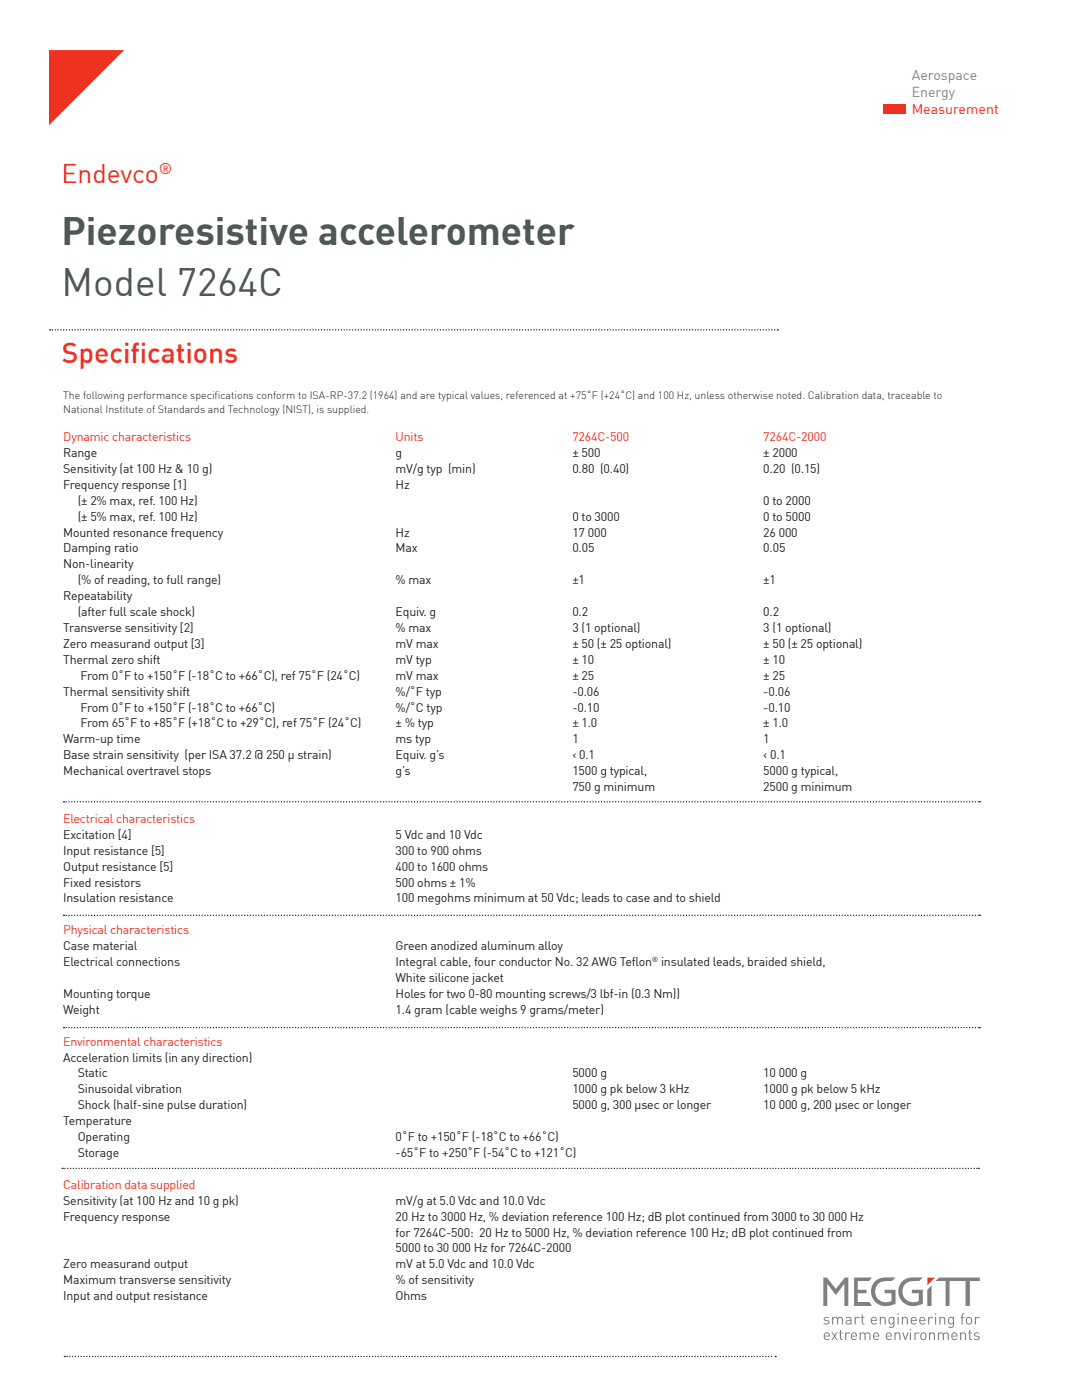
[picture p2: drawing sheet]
<svg xmlns="http://www.w3.org/2000/svg" width="216mm" height="279mm" viewBox="0 0 216 279" stroke-linecap="round" stroke-linejoin="round" font-family="sans-serif">
<defs><g id="words">
<g font-size="7.8" fill="#4b5a52">
<text x="12.3" y="48.9">Piezoresistive accelerometer</text>
<text x="12.3" y="59.1">Model 7264C</text>
</g>
<text font-size="5.6" fill="#ef3122" x="12.3" y="72.5">Specifications</text>
<text font-size="5.3" fill="#ef3122" x="12.3" y="36.5">Endevco</text>
<text font-size="3.1" fill="#ef3122" x="31.7" y="34.8">®</text>
<g font-size="2.8" fill="#808285">
<text x="181.9" y="16">Aerospace</text>
<text x="181.9" y="19.3">Energy</text>
</g>
<text font-size="2.8" fill="#ef3122" x="181.9" y="22.7">Measurement</text>
<g font-size="2.5" fill="#ef3122">
<text x="12.6" y="88">Dynamic characteristics</text>
<text x="78.9" y="88">Units</text>
<text x="114.2" y="88">7264C-500</text>
<text x="152.3" y="88">7264C-2000</text>
<text x="12.6" y="164.2">Electrical characteristics</text>
<text x="12.6" y="186.5">Physical characteristics</text>
<text x="12.6" y="208.7">Environmental characteristics</text>
<text x="12.6" y="237.3">Calibration data supplied</text>
</g>
<g font-size="2.5" fill="#231f20">
<text x="12.6" y="91.2">Range</text>
<text x="12.6" y="94.4">Sensitivity (at 100 Hz &amp; 10 g)</text>
<text x="78.9" y="91.2">g</text>
<text x="78.9" y="94.4">mV/g typ (min)</text>
<text x="114.2" y="91.2">± 500</text>
<text x="114.2" y="94.4">0.80 (0.40)</text>
<text x="152.3" y="91.2">± 2000</text>
<text x="152.3" y="94.4">0.20 (0.15)</text>
<text x="12.6" y="97.6">Frequency response [1]</text>
<text x="15.5" y="100.7">(± 2% max, ref. 100 Hz)</text>
<text x="78.9" y="97.6">Hz</text>
<text x="152.3" y="100.7">0 to 2000</text>
<text x="12.6" y="107.1">Mounted resonance frequency</text>
<text x="15.5" y="103.9">(± 5% max, ref. 100 Hz)</text>
<text x="78.9" y="107.1">Hz</text>
<text x="114.2" y="103.9">0 to 3000</text>
<text x="114.2" y="107.1">17 000</text>
<text x="152.3" y="103.9">0 to 5000</text>
<text x="152.3" y="107.1">26 000</text>
<text x="12.6" y="110.3">Damping ratio</text>
<text x="12.6" y="113.4">Non-linearity</text>
<text x="78.9" y="110.3">Max</text>
<text x="114.2" y="110.3">0.05</text>
<text x="152.3" y="110.3">0.05</text>
<text x="12.6" y="119.8">Repeatability</text>
<text x="15.5" y="116.6">(% of reading, to full range)</text>
<text x="78.9" y="116.6">% max</text>
<text x="114.2" y="116.6">±1</text>
<text x="152.3" y="116.6">±1</text>
<text x="15.5" y="123">(after full scale shock)</text>
<text x="78.9" y="123">Equiv. g</text>
<text x="114.2" y="123">0.2</text>
<text x="152.3" y="123">0.2</text>
<text x="12.6" y="126.1">Transverse sensitivity [2]</text>
<text x="12.6" y="129.3">Zero measurand output [3]</text>
<text x="78.9" y="126.1">% max</text>
<text x="78.9" y="129.3">mV max</text>
<text x="114.2" y="126.1">3 (1 optional)</text>
<text x="114.2" y="129.3">± 50 (± 25 optional)</text>
<text x="152.3" y="126.1">3 (1 optional)</text>
<text x="152.3" y="129.3">± 50 (± 25 optional)</text>
<text x="12.6" y="132.5">Thermal zero shift</text>
<text x="16.1" y="135.7">From 0˚F to +150˚F (-18˚C to +66˚C), ref 75˚F (24˚C)</text>
<text x="78.9" y="132.5">mV typ</text>
<text x="78.9" y="135.7">mV max</text>
<text x="114.2" y="132.5">± 10</text>
<text x="114.2" y="135.7">± 25</text>
<text x="152.3" y="132.5">± 10</text>
<text x="152.3" y="135.7">± 25</text>
<text x="12.6" y="138.8">Thermal sensitivity shift</text>
<text x="16.1" y="142">From 0˚F to +150˚F (-18˚C to +66˚C)</text>
<text x="78.9" y="138.8">%/˚F typ</text>
<text x="78.9" y="142">%/˚C typ</text>
<text x="114.2" y="138.8">-0.06</text>
<text x="114.2" y="142">-0.10</text>
<text x="152.3" y="138.8">-0.06</text>
<text x="152.3" y="142">-0.10</text>
<text x="12.6" y="148.4">Warm-up time</text>
<text x="16.1" y="145.2">From 65˚F to +85˚F (+18˚C to +29˚C), ref 75˚F (24˚C)</text>
<text x="78.9" y="145.2">± % typ</text>
<text x="78.9" y="148.4">ms typ</text>
<text x="114.2" y="145.2">± 1.0</text>
<text x="114.2" y="148.4">1</text>
<text x="152.3" y="145.2">± 1.0</text>
<text x="152.3" y="148.4">1</text>
<text x="12.6" y="151.5">Base strain sensitivity (per ISA 37.2 @ 250 μ strain)</text>
<text x="12.6" y="154.7">Mechanical overtravel stops</text>
<text x="78.9" y="151.5">Equiv. g’s</text>
<text x="78.9" y="154.7">g’s</text>
<text x="114.2" y="151.5">&lt; 0.1</text>
<text x="114.2" y="154.7">1500 g typical,</text>
<text x="152.3" y="151.5">&lt; 0.1</text>
<text x="152.3" y="154.7">5000 g typical,</text>
<text x="114.2" y="157.9">750 g minimum</text>
<text x="152.3" y="157.9">2500 g minimum</text>
<text x="12.6" y="167.4">Excitation [4]</text>
<text x="78.9" y="167.4">5 Vdc and 10 Vdc</text>
<text x="12.6" y="170.6">Input resistance [5]</text>
<text x="12.6" y="173.8">Output resistance [5]</text>
<text x="78.9" y="170.6">300 to 900 ohms</text>
<text x="78.9" y="173.8">400 to 1600 ohms</text>
<text x="12.6" y="176.9">Fixed resistors</text>
<text x="78.9" y="176.9">500 ohms ± 1%</text>
<text x="12.6" y="180.1">Insulation resistance</text>
<text x="78.9" y="180.1">100 megohms minimum at 50 Vdc; leads to case and to shield</text>
<text x="12.6" y="189.6">Case material</text>
<text x="78.9" y="189.6">Green anodized aluminum alloy</text>
<text x="12.6" y="192.8">Electrical connections</text>
<text x="78.9" y="192.8">Integral cable, four conductor No. 32 AWG Teflon</text>
<text x="78.9" y="196">White silicone jacket</text>
<text x="131.9" y="192.8">insulated leads, braided shield,</text>
<text x="12.6" y="199.2">Mounting torque</text>
<text x="12.6" y="202.3">Weight</text>
<text x="78.9" y="199.2">Holes for two 0-80 mounting screws/3 lbf-in (0.3 Nm))</text>
<text x="78.9" y="202.3">1.4 gram (cable weighs 9 grams/meter)</text>
<text x="12.6" y="211.9">Acceleration limits (in any direction)</text>
<text x="15.5" y="215">Static</text>
<text x="114.2" y="215">5000 g</text>
<text x="152.3" y="215">10 000 g</text>
<text x="15.5" y="218.2">Sinusoidal vibration</text>
<text x="15.5" y="221.4">Shock (half-sine pulse duration)</text>
<text x="114.2" y="218.2">1000 g pk below 3 kHz</text>
<text x="114.2" y="221.4">5000 g, 300 μsec or longer</text>
<text x="152.3" y="218.2">1000 g pk below 5 kHz</text>
<text x="152.3" y="221.4">10 000 g, 200 μsec or longer</text>
<text x="12.6" y="224.6">Temperature</text>
<text x="15.5" y="227.7">Operating</text>
<text x="78.9" y="227.7">0˚F to +150˚F (-18˚C to +66˚C)</text>
<text x="15.5" y="230.9">Storage</text>
<text x="78.9" y="230.9">-65˚F to +250˚F (-54˚C to +121˚C)</text>
<text x="12.6" y="240.4">Sensitivity (at 100 Hz and 10 g pk)</text>
<text x="12.6" y="243.6">Frequency response</text>
<text x="78.9" y="240.4">mV/g at 5.0 Vdc and 10.0 Vdc</text>
<text x="78.9" y="243.6">20 Hz to 3000 Hz, % deviation reference 100 Hz; dB plot continued from 3000 to 30 000 Hz</text>
<text x="78.9" y="246.8">for 7264C-500: 20 Hz to 5000 Hz, % deviation reference 100 Hz; dB plot continued from</text>
<text x="78.9" y="250">5000 to 30 000 Hz for 7264C-2000</text>
<text x="12.6" y="253.1">Zero measurand output</text>
<text x="12.6" y="256.3">Maximum transverse sensitivity</text>
<text x="78.9" y="253.1">mV at 5.0 Vdc and 10.0 Vdc</text>
<text x="78.9" y="256.3">% of sensitivity</text>
<text x="12.6" y="259.5">Input and output resistance</text>
<text x="78.9" y="259.5">Ohms</text>
</g>
<g font-size="2.1" fill="#231f20">
<text x="12.6" y="79.6">The following performance specifications conform to ISA-RP-37.2 (1964) and are typical values, referenced at +75˚F (+24˚C) and 100 Hz, unless otherwise noted. Calibration data, traceable to</text>
<text x="12.6" y="82.4">National Institute of Standards and Technology (NIST), is supplied.</text>
</g>
<text font-size="1.4" fill="#231f20" x="130.1" y="192">®</text>
</g></defs>
<path d="M9.8 10h15l-15 15z" fill="#ef3122"/>
<path d="M10.4 65.8h144.4" fill="none" stroke="#231f20" stroke-width=".26" stroke-dasharray="0 .5"/>
<path d="M9.9 65.8h.1M155.1 65.8h.1" fill="none" stroke="#231f20" stroke-width=".26"/>
<g fill="#7e8083">
<path d="M164.5 266.1a.77 .77 0 0 0 0 1.1 .77 .77 0 0 0 1.1 0l-.2-.1-.2 .1h-.4l-.2-.5h1v-.1a.63 .63 0 0 0-.3-.6 .63 .63 0 0 0-.8 .1zM164.7 266.2l.4-.1 .3 .5h-.8z" fill-rule="evenodd"/>
<path d="M169.9 266.1a.77 .77 0 0 0 0 1.1 .77 .77 0 0 0 1.1 0l-.2-.1-.2 .1h-.4l-.2-.5h1v-.1a.63 .63 0 0 0-.3-.6 .63 .63 0 0 0-.8 .1zM170.1 266.2l.4-.1 .3 .5h-.8z" fill-rule="evenodd"/>
<path d="M174.4 266.1a.77 .77 0 0 0-.1 1.1 .77 .77 0 0 0 1.1 0l-.1-.1-.3 .1h-.4l-.2-.5h1v-.1a.63 .63 0 0 0-.3-.6 .63 .63 0 0 0-.7 .1zM174.5 266.2l.5-.1 .2 .5h-.8z" fill-rule="evenodd"/>
<path d="M176.9 266.1a.77 .77 0 0 0-.1 1.1 .77 .77 0 0 0 1.1 0l-.1-.1-.3 .1h-.4l-.2-.5h1.1v-.1a.63 .63 0 0 0-.4-.6 .63 .63 0 0 0-.7 .1zM177.1 266.2l.4-.1 .2 .5h-.8z" fill-rule="evenodd"/>
<path d="M181.6 265.9v1.5h.2v-1.5zM181.5 265.2v.3h.3v-.3z" fill-rule="evenodd"/>
<path d="M183.8 266.1a.77 .77 0 0 0-.2 .9 .77 .77 0 0 0 1 .4 .76 .76 0 0 0 .3-1.1 .76 .76 0 0 0-1.1-.2zM184 266.2a.55 .55 0 0 1 .7 .2 .55 .55 0 0 1-.2 .7 .55 .55 0 0 1-.7-.2 .55 .55 0 0 1 .2-.7z" fill-rule="evenodd"/>
<path d="M190 266.1a.77 .77 0 0 0-.1 1.1 .77 .77 0 0 0 1.1 0l-.1-.1-.3 .1h-.4l-.2-.5h1.1v-.1a.63 .63 0 0 0-.4-.6 .63 .63 0 0 0-.7 .1zM190.2 266.2l.4-.1 .2 .5h-.8z" fill-rule="evenodd"/>
<path d="M168.8 263l.1 .2 .4-.2 .4 .1v.4h-.7a.51 .51 0 0 0-.1 .8 .51 .51 0 0 0 .8-.1v.1h.2v-1a.64 .64 0 0 0-.5-.5 .64 .64 0 0 0-.6 .2zM169 263.8l.7-.2a.38 .38 0 0 1-.3 .6 .38 .38 0 0 1-.4-.4z" fill-rule="evenodd"/>
<path d="M173.9 263a.77 .77 0 0 0 0 1.1 .77 .77 0 0 0 1.1 0l-.2-.1-.2 .1h-.4l-.2-.5h1v-.1a.63 .63 0 0 0-.3-.6 .63 .63 0 0 0-.8 .1zM174.1 263.1l.4-.1 .3 .5h-.8z" fill-rule="evenodd"/>
<path d="M177.5 262.9a.82 .82 0 0 0-.2 .9 .82 .82 0 0 0 .7 .5l.3-.2a.48 .48 0 0 1-.2 .7 .48 .48 0 0 1-.6-.1l-.2 .1 .3 .2a.64 .64 0 0 0 .9-.6v-1.6h-.2v.2l-.5-.2zM177.6 263.1l.3-.1a.62 .62 0 0 1 .4 .6 .62 .62 0 0 1-.4 .5 .64 .64 0 0 1-.3-1z" fill-rule="evenodd"/>
<path d="M179.1 262.8v1.5h.2v-1.5zM179.1 262.1v.3h.3v-.3z" fill-rule="evenodd"/>
<path d="M181.9 263a.77 .77 0 0 0-.1 1.1 .77 .77 0 0 0 1.1 0l-.1-.1-.3 .1h-.4l-.2-.5h1v-.1a.63 .63 0 0 0-.3-.6 .63 .63 0 0 0-.7 .1zM182 263.1l.5-.1 .2 .5h-.8z" fill-rule="evenodd"/>
<path d="M183.6 263a.77 .77 0 0 0-.1 1.1 .77 .77 0 0 0 1.1 0l-.1-.1-.3 .1h-.4l-.2-.5h1.1v-.1a.63 .63 0 0 0-.4-.6 .63 .63 0 0 0-.7 .1zM183.8 263.1l.4-.1 .2 .5h-.8z" fill-rule="evenodd"/>
<path d="M186.6 262.8v1.5h.2v-1.5zM186.6 262.1v.3h.2v-.3z" fill-rule="evenodd"/>
<path d="M189.3 262.9a.82 .82 0 0 0-.1 .9 .82 .82 0 0 0 .7 .5l.2-.2a.48 .48 0 0 1-.1 .7 .48 .48 0 0 1-.6-.1l-.2 .1 .3 .2a.64 .64 0 0 0 .9-.6v-1.6h-.3v.2l-.4-.2zM189.5 263.1l.3-.1a.62 .62 0 0 1 .3 .6 .62 .62 0 0 1-.3 .5 .64 .64 0 0 1-.3-1z" fill-rule="evenodd"/>
<path d="M192.9 263a.77 .77 0 0 0-.2 .9 .77 .77 0 0 0 1 .4 .76 .76 0 0 0 .3-1.1 .76 .76 0 0 0-1.1-.2zM193.1 263.1a.55 .55 0 0 1 .7 .2 .55 .55 0 0 1-.2 .7 .55 .55 0 0 1-.7-.2 .55 .55 0 0 1 .2-.7z" fill-rule="evenodd"/>
<path d="M170.4 255h3.6l-.6 .7h-2.3v1.7h1.8v.7h-1.8v1.7h2.4l.5 .8h-3.6z" fill-rule="evenodd"/>
</g>
<g fill="#7e8083">
<path d="M165.9 265.9h.3l.3 .6 .4-.6h.2l-.5 .8 .6 .7h-.3l-.4-.6-.4 .6h-.2l.5-.7z"/>
<path d="M167.6 265.4h.2v.5h.3v.2h-.3v.9l.1 .2h.2v.2a.42 .42 0 0 1-.5-.4v-.9h-.2v-.2h.2z"/>
<path d="M168.6 265.9h.2v.2l.3-.2h.4l.1 .1-.1 .2a.37 .37 0 0 0-.4-.1 .37 .37 0 0 0-.3 .4v.9h-.2z"/>
<path d="M171.5 265.9h.2v.2l.7-.2 .2 .2a.57 .57 0 0 1 .7-.2 .57 .57 0 0 1 .4 .6v.9h-.2l-.1-1.1a.38 .38 0 0 0-.4-.2 .38 .38 0 0 0-.3 .4v.9h-.2v-1.1a.38 .38 0 0 0-.5-.2 .38 .38 0 0 0-.3 .4v.9h-.2z"/>
<path d="M178.5 265.9h.2v.2a.55 .55 0 0 1 .6-.2 .55 .55 0 0 1 .4 .6v.9h-.2l-.1-1.1a.39 .39 0 0 0-.7 0v1.1h-.2z"/>
<path d="M180 265.9h.2l.5 1.2 .4-1.2h.2l-.5 1.5h-.2z"/>
<path d="M182.5 265.9h.2v.2l.3-.2h.3l.2 .1-.2 .2a.37 .37 0 0 0-.4-.1 .37 .37 0 0 0-.2 .4v.9h-.2z"/>
<path d="M185.4 265.9h.2v.2a.55 .55 0 0 1 .6-.2 .55 .55 0 0 1 .4 .6v.9h-.2l-.1-1.1a.39 .39 0 0 0-.7 0v1.1h-.2z"/>
<path d="M187.1 265.9h.3v.2l.6-.2 .3 .2a.57 .57 0 0 1 .6-.2 .57 .57 0 0 1 .4 .6v.9h-.2v-1.1a.38 .38 0 0 0-.5-.2 .38 .38 0 0 0-.3 .4v.9h-.2v-1.1a.38 .38 0 0 0-.5-.2 .38 .38 0 0 0-.2 .4v.9h-.3z"/>
<path d="M191.6 265.9h.2v.2a.55 .55 0 0 1 .6-.2 .55 .55 0 0 1 .4 .6v.9h-.3v-1.1a.39 .39 0 0 0-.7 0v1.1h-.2z"/>
<path d="M193.4 265.4h.2v.5h.3v.2h-.3v.9l.1 .2h.2v.2a.42 .42 0 0 1-.5-.4v-.9h-.2v-.2h.2z"/>
<path d="M194.4 266.1l.5-.2 .5 .2-.1 .1-.4-.1-.3 .1v.3l.2 .1a.47 .47 0 0 1 .6 .2 .47 .47 0 0 1-.2 .6h-.6l-.3-.2 .1-.1 .7 .1 .2-.2-.3-.2a.5 .5 0 0 1-.5-.2 .5 .5 0 0 1-.1-.5z"/>
<path d="M164.4 263l.5-.2 .6 .2-.2 .1-.4-.1-.3 .1v.3l.2 .1a.47 .47 0 0 1 .7 .2 .47 .47 0 0 1-.3 .6h-.5l-.4-.2 .1-.1 .7 .1 .2-.2-.2-.2a.5 .5 0 0 1-.6-.2 .5 .5 0 0 1-.1-.5z"/>
<path d="M166 262.8h.3v.2l.6-.2 .3 .2a.57 .57 0 0 1 .6-.2 .57 .57 0 0 1 .4 .6v.9h-.2v-1.1a.38 .38 0 0 0-.5-.2 .38 .38 0 0 0-.3 .4v.9h-.2v-1.1a.38 .38 0 0 0-.5-.2 .38 .38 0 0 0-.2 .4v.9h-.3z"/>
<path d="M170.5 262.8h.3v.2l.2-.2h.4l.2 .1-.2 .2a.37 .37 0 0 0-.4-.1 .37 .37 0 0 0-.2 .4v.9h-.3z"/>
<path d="M171.9 262.3h.3v.5h.3v.2h-.3v.9v.2h.3v.2a.42 .42 0 0 1-.6-.4v-.9h-.1v-.2h.1z"/>
<path d="M175.5 262.8h.3v.2a.55 .55 0 0 1 .6-.2 .55 .55 0 0 1 .3 .6v.9h-.2v-1.1a.39 .39 0 0 0-.7 0v1.1h-.3z"/>
<path d="M180 262.8h.2v.2a.55 .55 0 0 1 .6-.2 .55 .55 0 0 1 .4 .6v.9h-.3v-1.1a.39 .39 0 0 0-.7 0v1.1h-.2z"/>
<path d="M185.2 262.8h.2v.2l.3-.2h.4l.1 .1-.1 .2a.37 .37 0 0 0-.5-.1 .37 .37 0 0 0-.2 .4v.9h-.2z"/>
<path d="M187.4 262.8h.3v.2a.55 .55 0 0 1 .6-.2 .55 .55 0 0 1 .3 .6v.9h-.2v-1.1a.39 .39 0 0 0-.7 0v1.1h-.3z"/>
<path d="M192 262.2l.4-.1v.2l-.3 .1v.1v.3h.3v.2h-.3v1.3h-.2v-1.3h-.2v-.2h.2z"/>
<path d="M194.5 262.8h.2v.2l.3-.2h.4l.1 .1-.1 .2a.37 .37 0 0 0-.4-.1 .37 .37 0 0 0-.3 .4v.9h-.2z"/>
<path d="M185.9 256.5v4.1h-.9v-3.2z"/>
</g>
<path d="M185 255h1.6l-1.6 1.5z" fill="#ef3122"/>
<g fill="#7e8083">
<path d="M174.4 256a4 4 0 0 1 3.7-1h.6l-.7 .7h-.5a2.29 2.29 0 0 0-2.9 2.3 2.2 2.2 0 0 0 3.3 1.7v-1.6h-1.4v-.7h2.2v2.8a3.1 3.1 0 0 1-3.7-.1 3.1 3.1 0 0 1-1-3.5z"/>
<path d="M179.8 256a4 4 0 0 1 3.8-1.1l.5 .1-.7 .6h-.4a2.29 2.29 0 0 0-2.9 2.4 2.2 2.2 0 0 0 3.2 1.7v-1.6h-1.4l.1-.7h2.1v2.8a3.1 3.1 0 0 1-3.6-.1 3.1 3.1 0 0 1-1-3.5z"/>
<path d="M186.7 255.7l.7-.7h8.1v.7h-2v4.9h-.8v-4.9h-3.2v4.9h-.8v-4.9z"/>
</g>
<path d="M164.3 255h.7l1.8 2.2 1.8-2.2h.7v5.6h-.8v-4.4l-1.7 2.3-1.7-2.3v4.4h-.8z" fill-rule="evenodd" fill="#7e8083"/>
<path d="M13.2 160h182M13.2 182.7h182M13.2 205.1h182M13.4 270.7h141" fill="none" stroke="#231f20" stroke-width=".26" stroke-dasharray="0 .5"/>
<path d="M12.7 160h.1M195.4 160h.1M12.7 182.7h.1M195.4 182.7h.1M12.7 205.1h.1M195.4 205.1h.1M12.8 270.7h.1M154.7 270.7h.1" fill="none" stroke="#231f20" stroke-width=".26"/>
<path d="M176.1 20.7h4.6v1.9h-4.6z" fill="#ef3122"/>
<path d="M12.9 233.2h182" fill="none" stroke="#231f20" stroke-width=".26" stroke-dasharray="0 .5"/>
<path d="M12.4 233.2h.1M195.2 233.2h.1" fill="none" stroke="#231f20" stroke-width=".26"/>
<use href="#words"/>
</svg>
